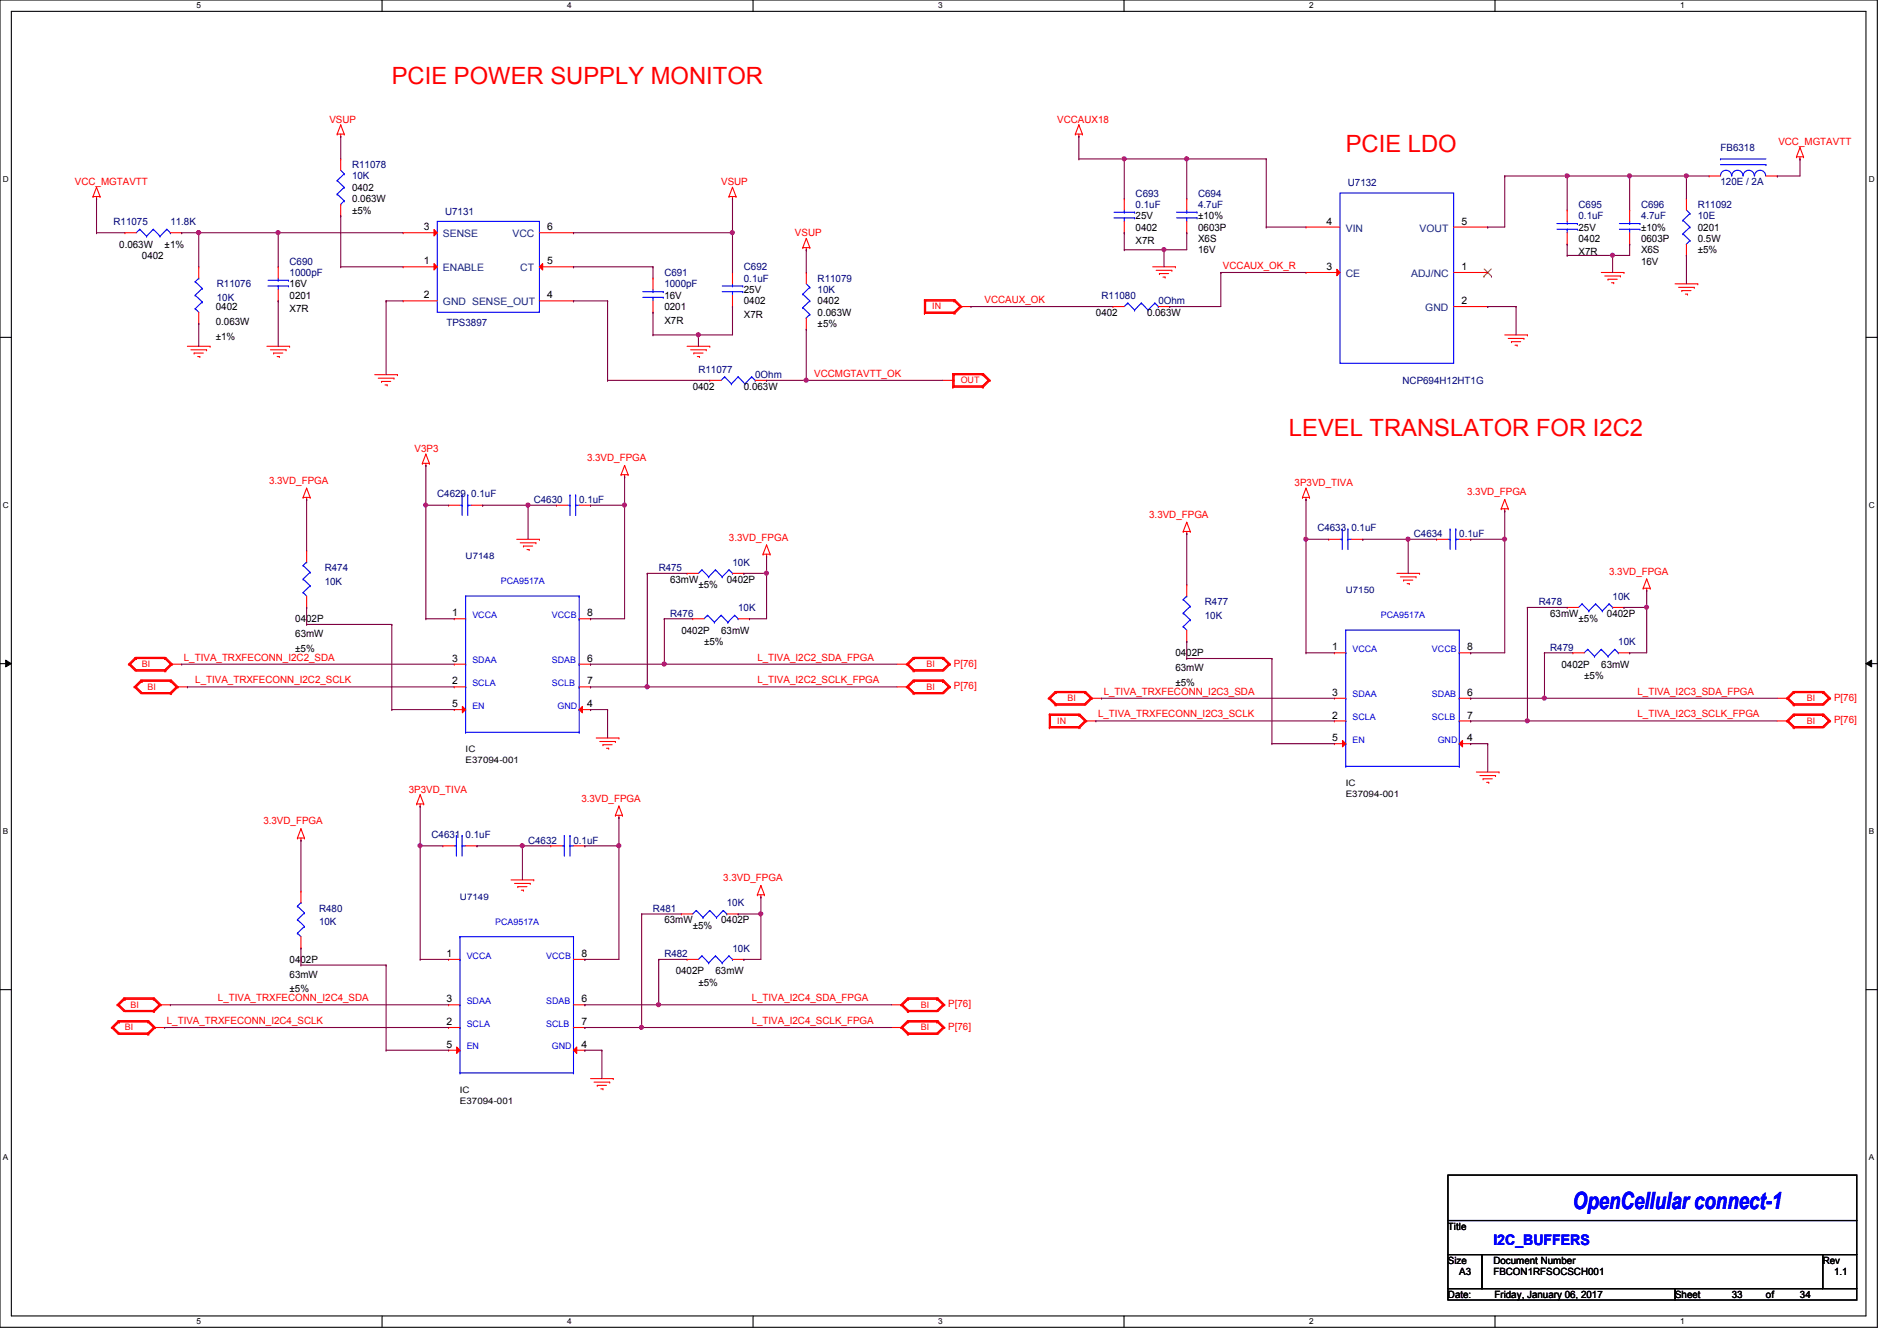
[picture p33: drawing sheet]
<svg xmlns="http://www.w3.org/2000/svg" width="297mm" height="210mm" viewBox="0 0 297 210" stroke-linecap="round" stroke-linejoin="round" font-family="sans-serif">
<defs><g id="words">
<g font-size="3.7" fill="#f00">
<text x="61.3" y="13.1">PCIE POWER SUPPLY MONITOR</text>
<text x="210.7" y="23.8">PCIE LDO</text>
<text x="201.8" y="68.2">LEVEL TRANSLATOR FOR I2C2</text>
</g>
<text font-size="3.7" fill="#00f" x="246.3" y="189.3">OpenCellular connect-1</text>
<text font-size="2.3" fill="#00f" x="233.8" y="195">I2C_BUFFERS</text>
<g font-size="1.6" fill="#f00">
<text x="51.6" y="19.2">VSUP</text>
<text x="165.5" y="19.2">VCCAUX18</text>
<text x="278.4" y="22.8">VCC_MGTAVTT</text>
<text x="11.7" y="29">VCC_MGTAVTT</text>
<text x="112.9" y="29">VSUP</text>
<text x="124.5" y="37">VSUP</text>
<text x="154.1" y="47.5">VCCAUX_OK</text>
<text x="191.5" y="42.1">VCCAUX_OK_R</text>
<text x="127.5" y="59">VCCMGTAVTT_OK</text>
<text x="64.9" y="70.8">V3P3</text>
<text x="42.1" y="75.8">3.3VD_FPGA</text>
<text x="91.9" y="72.2">3.3VD_FPGA</text>
<text x="202.7" y="76.1">3P3VD_TIVA</text>
<text x="229.7" y="77.6">3.3VD_FPGA</text>
<text x="179.9" y="81.1">3.3VD_FPGA</text>
<text x="114.1" y="84.7">3.3VD_FPGA</text>
<text x="251.9" y="90">3.3VD_FPGA</text>
<text x="28.8" y="103.5">L_TIVA_TRXFECONN_I2C2_SDA</text>
<text x="30.6" y="107">L_TIVA_TRXFECONN_I2C2_SCLK</text>
<text x="118.6" y="103.5">L_TIVA_I2C2_SDA_FPGA</text>
<text x="118.6" y="107">L_TIVA_I2C2_SCLK_FPGA</text>
<text x="149.4" y="104.4">P[76]</text>
<text x="149.4" y="107.9">P[76]</text>
<text x="171.9" y="112.4">L_TIVA_TRXFECONN_I2C3_SCLK</text>
<text x="172.8" y="108.8">L_TIVA_TRXFECONN_I2C3_SDA</text>
<text x="256.4" y="108.8">L_TIVA_I2C3_SDA_FPGA</text>
<text x="256.4" y="112.4">L_TIVA_I2C3_SCLK_FPGA</text>
<text x="287.1" y="109.7">P[76]</text>
<text x="287.1" y="113.3">P[76]</text>
<text x="64" y="124.1">3P3VD_TIVA</text>
<text x="91" y="125.6">3.3VD_FPGA</text>
<text x="41.2" y="129.1">3.3VD_FPGA</text>
<text x="113.2" y="138">3.3VD_FPGA</text>
<text x="26.1" y="160.4">L_TIVA_TRXFECONN_I2C4_SCLK</text>
<text x="34.1" y="156.8">L_TIVA_TRXFECONN_I2C4_SDA</text>
<text x="117.7" y="156.8">L_TIVA_I2C4_SDA_FPGA</text>
<text x="117.7" y="160.4">L_TIVA_I2C4_SCLK_FPGA</text>
<text x="148.5" y="157.7">P[76]</text>
<text x="148.5" y="161.3">P[76]</text>
</g>
<g font-size="1.6" fill="#000080">
<text x="269.4" y="23.7">FB6318</text>
<text x="55.1" y="26.3">R11078</text>
<text x="55.1" y="28.1">10K</text>
<text x="211" y="29.2">U7132</text>
<text x="269.4" y="29">120E / 2A</text>
<text x="17.8" y="35.2">R11075</text>
<text x="26.7" y="35.2">11.8K</text>
<text x="69.7" y="33.6">U7131</text>
<text x="177.8" y="30.8">C693</text>
<text x="177.8" y="32.6">0.1uF</text>
<text x="187.6" y="30.8">C694</text>
<text x="187.6" y="32.6">4.7uF</text>
<text x="247.1" y="32.6">C695</text>
<text x="247.1" y="34.3">0.1uF</text>
<text x="256.9" y="32.6">C696</text>
<text x="256.9" y="34.3">4.7uF</text>
<text x="265.8" y="32.6">R11092</text>
<text x="265.8" y="34.3">10E</text>
<text x="45.3" y="41.4">C690</text>
<text x="34" y="45">R11076</text>
<text x="34" y="47.1">10K</text>
<text x="45.3" y="43.2">1000pF</text>
<text x="104" y="43.2">C691</text>
<text x="104" y="45">1000pF</text>
<text x="116.5" y="42.3">C692</text>
<text x="116.5" y="44.1">0.1uF</text>
<text x="128" y="44.1">R11079</text>
<text x="128" y="45.9">10K</text>
<text x="172.5" y="46.8">R11080</text>
<text x="181.4" y="47.7">0Ohm</text>
<text x="69.9" y="51.1">TPS3897</text>
<text x="109.3" y="58.3">R11077</text>
<text x="118.2" y="59.2">0Ohm</text>
<text x="219.6" y="60.1">NCP694H12HT1G</text>
<text x="68.5" y="77.9">C4629 0.1uF</text>
<text x="83.6" y="78.8">C4630</text>
<text x="90.7" y="78.8">0.1uF</text>
<text x="206.2" y="83.2">C4633 0.1uF</text>
<text x="50.8" y="89.5">R474</text>
<text x="103.1" y="89.5">R475</text>
<text x="114.7" y="88.6">10K</text>
<text x="221.4" y="84.1">C4634</text>
<text x="228.5" y="84.1">0.1uF</text>
<text x="50.8" y="91.6">10K</text>
<text x="115.6" y="95.7">10K</text>
<text x="188.6" y="94.8">R477</text>
<text x="240.9" y="94.8">R478</text>
<text x="252.5" y="93.9">10K</text>
<text x="104.9" y="96.6">R476</text>
<text x="188.6" y="96.9">10K</text>
<text x="242.7" y="101.9">R479</text>
<text x="253.4" y="101">10K</text>
<text x="67.6" y="131.2">C4631 0.1uF</text>
<text x="82.7" y="132.1">C4632</text>
<text x="89.8" y="132.1">0.1uF</text>
<text x="50" y="142.8">R480</text>
<text x="102.2" y="142.8">R481</text>
<text x="113.8" y="141.9">10K</text>
<text x="50" y="144.9">10K</text>
<text x="104" y="149.9">R482</text>
<text x="114.7" y="149">10K</text>
</g>
<g font-size="1.6">
<text x="55.1" y="29.9">0402</text>
<text x="55.1" y="31.7">0.063W</text>
<text x="55.1" y="33.4">±5%</text>
<text x="177.8" y="34.3">25V</text>
<text x="187.6" y="34.3">±10%</text>
<text x="207.7" y="35.2">4</text>
<text x="228.8" y="35.2">5</text>
<text x="18.7" y="38.8">0.063W</text>
<text x="22.2" y="40.6">0402</text>
<text x="25.8" y="38.8">±1%</text>
<text x="66.3" y="41.4">1</text>
<text x="66.3" y="36.1">3</text>
<text x="85.7" y="36.1">6</text>
<text x="85.7" y="41.4">5</text>
<text x="177.8" y="36.1">0402</text>
<text x="177.8" y="38.2">X7R</text>
<text x="187.6" y="36.1">0603P</text>
<text x="187.6" y="37.9">X6S</text>
<text x="187.6" y="39.7">16V</text>
<text x="247.1" y="37.9">0402</text>
<text x="247.1" y="36.1">25V</text>
<text x="247.1" y="40">X7R</text>
<text x="256.9" y="36.1">±10%</text>
<text x="256.9" y="37.9">0603P</text>
<text x="256.9" y="39.7">X6S</text>
<text x="256.9" y="41.4">16V</text>
<text x="265.8" y="36.1">0201</text>
<text x="265.8" y="37.9">0.5W</text>
<text x="265.8" y="39.7">±5%</text>
<text x="45.3" y="46.8">0201</text>
<text x="45.3" y="45">16V</text>
<text x="66.3" y="46.7">2</text>
<text x="85.7" y="46.7">4</text>
<text x="104" y="46.8">16V</text>
<text x="116.5" y="47.7">0402</text>
<text x="116.5" y="45.9">25V</text>
<text x="128" y="47.7">0402</text>
<text x="207.7" y="42.3">3</text>
<text x="228.8" y="42.3">1</text>
<text x="228.8" y="47.6">2</text>
<text x="33.8" y="48.6">0402</text>
<text x="33.8" y="50.9">0.063W</text>
<text x="33.8" y="53.2">±1%</text>
<text x="45.3" y="48.9">X7R</text>
<text x="104" y="48.6">0201</text>
<text x="104" y="50.7">X7R</text>
<text x="116.5" y="49.8">X7R</text>
<text x="128" y="49.4">0.063W</text>
<text x="128" y="51.2">±5%</text>
<text x="171.6" y="49.4">0402</text>
<text x="179.6" y="49.4">0.063W</text>
<text x="108.5" y="61">0402</text>
<text x="116.5" y="61">0.063W</text>
<text x="104.9" y="91.2">63mW</text>
<text x="109.3" y="92.1">±5%</text>
<text x="113.8" y="91.2">0402P</text>
<text x="46.2" y="97.5">0402P</text>
<text x="46.2" y="99.8">63mW</text>
<text x="70.8" y="96.5">1</text>
<text x="91.9" y="96.5">8</text>
<text x="106.7" y="99.2">0402P</text>
<text x="110.2" y="101">±5%</text>
<text x="112.9" y="99.2">63mW</text>
<text x="208.6" y="101.9">1</text>
<text x="229.7" y="101.9">8</text>
<text x="242.7" y="96.6">63mW</text>
<text x="247.1" y="97.5">±5%</text>
<text x="251.6" y="96.6">0402P</text>
<text x="46.2" y="102.1">±5%</text>
<text x="70.8" y="107.2">2</text>
<text x="70.8" y="103.6">3</text>
<text x="91.9" y="103.6">6</text>
<text x="91.9" y="107.2">7</text>
<text x="184" y="102.8">0402P</text>
<text x="184" y="105.1">63mW</text>
<text x="184" y="107.4">±5%</text>
<text x="244.5" y="104.6">0402P</text>
<text x="248" y="106.3">±5%</text>
<text x="250.7" y="104.6">63mW</text>
<text x="70.8" y="110.7">5</text>
<text x="91.9" y="110.7">4</text>
<text x="208.6" y="112.5">2</text>
<text x="208.6" y="109">3</text>
<text x="229.7" y="109">6</text>
<text x="229.7" y="112.5">7</text>
<text x="208.6" y="116.1">5</text>
<text x="229.7" y="116.1">4</text>
<text x="69.9" y="149.9">1</text>
<text x="91" y="149.9">8</text>
<text x="104" y="144.6">63mW</text>
<text x="108.5" y="145.5">±5%</text>
<text x="112.9" y="144.6">0402P</text>
<text x="45.3" y="150.8">0402P</text>
<text x="45.3" y="153.1">63mW</text>
<text x="45.3" y="155.4">±5%</text>
<text x="105.8" y="152.6">0402P</text>
<text x="109.3" y="154.3">±5%</text>
<text x="112" y="152.6">63mW</text>
<text x="69.9" y="160.5">2</text>
<text x="69.9" y="157">3</text>
<text x="91" y="157">6</text>
<text x="91" y="160.5">7</text>
<text x="69.9" y="164.1">5</text>
<text x="91" y="164.1">4</text>
<text x="226.7" y="192.6">Title</text>
<text x="226.7" y="197.9">Size</text>
<text x="233.8" y="197.9">Document Number</text>
<text x="285.4" y="197.9">Rev</text>
<text x="226.7" y="203.2">Date:</text>
<text x="228.5" y="199.7">A3</text>
<text x="233.8" y="199.7">FBCON1RFSOCSCH001</text>
<text x="234" y="203.2">Friday, January 06, 2017</text>
<text x="262.3" y="203.2">Sheet</text>
<text x="271.1" y="203.2">33</text>
<text x="276.5" y="203.2">of</text>
<text x="281.8" y="203.2">34</text>
<text x="287.1" y="199.7">1.1</text>
</g>
<g font-size="1.6" fill="#004080">
<text x="69.3" y="37.2">SENSE</text>
<text x="80.2" y="37.2">VCC</text>
<text x="210.7" y="36.3">VIN</text>
<text x="222.2" y="36.3">VOUT</text>
<text x="69.3" y="42.5">ENABLE</text>
<text x="69.3" y="47.8">GND SENSE_OUT</text>
<text x="81.4" y="42.5">CT</text>
<text x="210.7" y="43.4">CE</text>
<text x="220.9" y="43.4">ADJ/NC</text>
<text x="223.1" y="48.7">GND</text>
</g>
<g font-size="1.4" fill="#f00">
<text x="146" y="48.4">IN</text>
<text x="150.4" y="60">OUT</text>
<text x="22.2" y="104.4">BI</text>
<text x="23.1" y="108">BI</text>
<text x="145.1" y="104.4">BI</text>
<text x="145.1" y="108">BI</text>
<text x="165.5" y="113.3">IN</text>
<text x="167.1" y="109.8">BI</text>
<text x="282.9" y="109.8">BI</text>
<text x="282.9" y="113.3">BI</text>
<text x="19.6" y="161.3">BI</text>
<text x="20.4" y="157.8">BI</text>
<text x="144.2" y="157.8">BI</text>
<text x="144.2" y="161.3">BI</text>
</g>
<g font-size="1.4" fill="#000080">
<text x="72.9" y="87.5">U7148</text>
<text x="210.7" y="92.9">U7150</text>
<text x="72" y="140.9">U7149</text>
</g>
<g font-size="1.4" fill="#00f">
<text x="78.4" y="91.4">PCA9517A</text>
<text x="74" y="96.8">VCCA</text>
<text x="86.4" y="96.8">VCCB</text>
<text x="216.2" y="96.8">PCA9517A</text>
<text x="74" y="107.4">SCLA</text>
<text x="74" y="103.9">SDAA</text>
<text x="86.4" y="107.4">SCLB</text>
<text x="86.4" y="103.9">SDAB</text>
<text x="211.8" y="102.1">VCCA</text>
<text x="224.2" y="102.1">VCCB</text>
<text x="74" y="111">EN</text>
<text x="87.3" y="111">GND</text>
<text x="211.8" y="112.8">SCLA</text>
<text x="211.8" y="109.2">SDAA</text>
<text x="224.2" y="112.8">SCLB</text>
<text x="224.2" y="109.2">SDAB</text>
<text x="211.8" y="116.3">EN</text>
<text x="225.1" y="116.3">GND</text>
<text x="77.5" y="144.8">PCA9517A</text>
<text x="73.1" y="150.1">VCCA</text>
<text x="85.5" y="150.1">VCCB</text>
<text x="73.1" y="160.8">SCLA</text>
<text x="73.1" y="157.2">SDAA</text>
<text x="85.5" y="160.8">SCLB</text>
<text x="85.5" y="157.2">SDAB</text>
<text x="73.1" y="164.3">EN</text>
<text x="86.4" y="164.3">GND</text>
</g>
<g font-size="1.4">
<text x="72.9" y="119.5">E37094-001</text>
<text x="72.9" y="117.8">IC</text>
<text x="210.7" y="124.9">E37094-001</text>
<text x="210.7" y="123.1">IC</text>
<text x="72" y="172.9">E37094-001</text>
<text x="72" y="171.1">IC</text>
</g>
<g font-size="1.3">
<text x="30.8" y="1.3">5</text>
<text x="88.8" y="1.3">4</text>
<text x="146.9" y="1.3">3</text>
<text x="205" y="1.3">2</text>
<text x="263.1" y="1.3">1</text>
<text x=".5" y="28.4">D</text>
<text x="292.6" y="28.4">D</text>
<text x=".5" y="79.5">C</text>
<text x="292.6" y="79.5">C</text>
<text x=".5" y="130.6">B</text>
<text x="292.6" y="130.6">B</text>
<text x=".5" y="181.7">A</text>
<text x="292.6" y="181.7">A</text>
<text x="30.8" y="207.4">5</text>
<text x="88.8" y="207.4">4</text>
<text x="146.9" y="207.4">3</text>
<text x="205" y="207.4">2</text>
<text x="263.1" y="207.4">1</text>
</g>
</g></defs>
<path d="M0 0h293.9v207.9h-293.9zM1.8 1.8h290.3v204.3h-290.3z" fill="none" stroke="#000" stroke-width=".17"/>
<g fill="#fff">
<path d="M30.8 .2h.7v1.4h-.7z"/>
<path d="M30.8 206.2h.7v1.4h-.7z"/>
</g>
<path d="M59.8 0v1.8M59.8 206.1v1.8" fill="none" stroke="#000" stroke-width=".17"/>
<g fill="#fff">
<path d="M88.8 .2h.7v1.4h-.7z"/>
<path d="M88.8 206.2h.7v1.4h-.7z"/>
</g>
<path d="M117.9 0v1.8M117.9 206.1v1.8" fill="none" stroke="#000" stroke-width=".17"/>
<g fill="#fff">
<path d="M146.9 .2h.7v1.4h-.7z"/>
<path d="M146.9 206.2h.7v1.4h-.7z"/>
</g>
<path d="M176 0v1.8M176 206.1v1.8" fill="none" stroke="#000" stroke-width=".17"/>
<g fill="#fff">
<path d="M205 .2h.7v1.4h-.7z"/>
<path d="M205 206.2h.7v1.4h-.7z"/>
</g>
<path d="M234.1 0v1.8M234.1 206.1v1.8" fill="none" stroke="#000" stroke-width=".17"/>
<g fill="#fff">
<path d="M263.1 .2h.6v1.4h-.6z"/>
<path d="M263.1 206.2h.6v1.4h-.6z"/>
<path d="M.5 27.3h.9v1.4h-.9z"/>
<path d="M292.6 27.3h.9v1.4h-.9z"/>
<path d="M.5 78.4h.9v1.4h-.9z"/>
<path d="M292.6 78.4h.9v1.4h-.9z"/>
</g>
<path d="M0 52.8h1.8M292.1 52.8h1.8" fill="none" stroke="#000" stroke-width=".17"/>
<g fill="#fff">
<path d="M.5 129.5h.8v1.4h-.8z"/>
<path d="M292.6 129.5h.8v1.4h-.8z"/>
</g>
<path d="M0 103.9h1.8M292.1 103.9h1.8" fill="none" stroke="#000" stroke-width=".17"/>
<path d="M.9 103.4l.9 .5-.9 .5zM292.1 103.9l.9-.5v1z" fill="#000"/>
<path d="M.9 103.4l.9 .5-.9 .5zM292.1 103.9l.9-.5v1z" fill="none" stroke="#000" stroke-width=".16"/>
<g fill="#fff">
<path d="M.5 180.5h.8v1.4h-.8z"/>
<path d="M292.6 180.5h.8v1.4h-.8z"/>
</g>
<path d="M0 155h1.8M292.1 155h1.8M226.7 184h64v7.1h-64zM226.7 191.1h64v5.4h-64zM226.7 196.5h5.3v5.3h-5.3zM232 196.5h53.4v5.3h-53.4zM285.4 196.5h5.3v5.3h-5.3zM226.7 201.8h35.6v1.8h-35.6zM262.3 201.8h28.4v1.8h-28.4z" fill="none" stroke="#000" stroke-width=".17"/>
<g fill="none" stroke="#f00" stroke-width=".17">
<path d="M53.3 19.6h.1M53.3 19.6l-.5 1.4M53.3 19.6l.6 1.4M168.9 19.6h.1M168.9 19.6l.6 1.4M168.9 19.6l-.5 1.4M14.6 30.8h.1M14.6 30.8h1.1M15.1 31.1h.1M15.1 29.3h.1M15.1 30.8v.3M15.1 29.3l.6 1.5"/>
<path d="M15.1 29.3l-.5 1.5M15.7 30.8h.1M19.6 36.4h.1M19.6 36.4h1.7M26.7 36.4h1.7M28.4 36.4h.1M52.8 21h.1M52.8 21h1.1M53.3 21.3h.1M53.3 24.9h.1M53.3 33.8h.1M53.3 21v.3"/>
<path d="M53.3 24.9v1.8M53.3 32v1.8M53.9 21h.1M114.1 30.8h.1M114.1 30.8h1.1M114.7 31.1h.1M114.7 29.3h.1M114.7 30.8v.3M114.7 29.3l-.6 1.5M114.7 29.3l.5 1.5M115.2 30.8h.1M125.7 38.8h.1"/>
<path d="M125.7 38.8h1.1M126.2 39.1h.1M126.2 37.3h.1M126.2 38.8v.3M126.2 37.3l-.5 1.5M126.2 37.3l.6 1.5M126.8 38.8h.1M168.4 21h.1M168.4 21h1.1M168.9 21.3h.1M168.9 21v.3M169.5 21h.1"/>
<path d="M185.8 31.1h.1M185.8 36.4h.1M185.8 31.1v1.8M185.8 34.7v1.7M245.4 32.9h.1M245.4 38.2h.1M245.4 32.9v1.8M245.4 36.4v1.8M267.6 27.6h.1M267.6 27.6h1.8M276.5 27.6h1.8M278.3 27.6h.1"/>
<path d="M281.3 24.6h.1M281.3 24.6h1.1M281.8 24.9h.1M281.8 23.1h.1M281.8 24.6v.3M281.8 23.1l.6 1.5M281.8 23.1l-.5 1.5M282.4 24.6h.1M29.3 54.2h3.6M29.9 54.8h2.4M30.4 55.3h.1M30.4 55.3h1.4"/>
<path d="M30.9 55.8h.4M31.3 55.8h.1M32.3 54.8h.1M32.9 54.2h.1M41.8 54.2h3.5M42.3 54.8h2.5M42.8 55.3h.1M42.8 55.3h1.5M43.4 55.8h.3M43.6 41.8h.1M43.6 47.1h.1M43.6 41.8v1.8"/>
<path d="M43.6 45.3v1.8M43.7 55.8h.1M44.8 54.8h.1M45.3 54.2h.1M58.7 58.7h3.5M59.2 59.2h2.5M59.7 59.7h.1M59.7 59.7h1.5M61.7 59.2h.1M62.2 58.7h.1M102.2 43.6h.1M102.2 48.9h.1"/>
<path d="M102.2 43.6v1.7M102.2 47.1v1.8M107.6 54.2h3.5M108.1 54.8h2.5M108.6 55.3h.1M108.6 55.3h1.5M109.2 55.8h.3M109.5 55.8h.1M110.6 54.8h.1M111.1 54.2h.1M114.7 42.7h.1M114.7 48h.1"/>
<path d="M114.7 42.7v1.7M114.7 46.2v1.8M126.2 42.7h.1M126.2 51.6h.1M126.2 42.7v1.7M126.2 49.8v1.8M144.7 46.9h.1M144.7 49.1h.1M144.7 46.9h4.8M144.7 46.9v2.2M144.7 49.1h4.8M144.9 47.1h.1"/>
<path d="M144.9 48.9h.1M144.9 47.1h4.5M144.9 47.1v1.8M144.9 48.9h4.5M147.6 59.6h1.8M149.2 58.5h.1M149.2 58.5h4.8M149.2 58.5v2.1M149.4 47.1h.1M149.4 48.9h.1M149.4 46.9h.1M149.4 49.1h.1"/>
<path d="M149.4 59.6h.1M149.4 58.7h.1M149.4 58.7h4.4M149.4 47.1l.8 .9M149.4 47.1l1 .9M149.4 46.9l1 1.1M149.4 58.7v1.8M149.5 46.9h.1M149.5 49.1h.1M149.5 46.9l1.1 1.1M150.2 48h.1M150.2 48h1.8"/>
<path d="M150.2 48l-.8 .9M150.4 48h.1M150.4 48l-1 1.1M150.4 48l-1 .9M150.6 48h.1M150.6 48l-1.1 1.1M153.8 58.7h.1M153.8 58.5h.1M153.8 58.7l.9 .9M153.8 58.7l1.1 .9M153.8 58.5l1.1 1.1M154 58.5h.1"/>
<path d="M154 58.5l1 1.1M154.7 59.6h.1M154.7 59.6l-.9 .9M154.9 59.6h.1M154.9 59.6l-1.1 1M154.9 59.6l-1.1 .9M155 59.6h.1M155 59.6l-1 1M180.5 41.8h3.5M181 42.3h2.5M181.5 42.8h.1M181.5 42.8h1.5"/>
<path d="M182.1 43.4h.3M182.4 43.4h.1M183.5 42.3h.1M184 41.8h.1M235.6 52.5h3.5M236.1 53h2.5M236.6 53.5h.1M236.6 53.5h1.5M237.2 54.1h.3M237.5 54.1h.1M238.6 53h.1M239.1 52.5h.1"/>
<path d="M250.7 42.7h3.6M251.2 43.2h2.5M251.8 43.7h.1M251.8 43.7h1.4M252.3 44.3h.3M252.6 44.3h.1M253.7 43.2h.1M254.3 42.7h.1M262.3 44.4h3.5M262.8 45h2.5M263.3 45.5h.1M263.3 45.5h1.5"/>
<path d="M263.9 46.1h.3M264.2 46.1h.1M265.3 45h.1M265.8 44.4h.1M47.5 77.9h.1M47.5 77.9h1.1M48 78.2h.1M48 76.5h.1M48 77.9v.3M48 76.5l-.5 1.4M48 76.5l.6 1.4M48.6 77.9h.1"/>
<path d="M60.3 60.3h.3M60.6 60.3h.1M66.1 72.6h.1M66.1 72.6h1.1M66.7 72.9h.1M66.7 71.1h.1M66.7 72.6v.3M66.7 71.1l-.6 1.5M66.7 71.1l.5 1.5M67.2 72.6h.1M87.1 79.1h.1M87.1 79.1h1.8"/>
<path d="M90.7 79.1h1.8M92.5 79.1h.1M97.2 74.3h.1M97.2 74.3h1.1M97.8 74.7h.1M97.8 72.9h.1M97.8 74.3v.4M97.8 72.9l-.6 1.4M97.8 72.9l.5 1.4M98.3 74.3h.1M149.2 60.6h.1M149.2 60.6h4.8"/>
<path d="M149.4 60.5h.1M149.4 60.5h4.4M153.8 60.5h.1M153.8 60.6h.1M154 60.6h.1M203.9 77.9h.1M203.9 77.9h1.1M204.5 78.2h.1M204.5 76.5h.1M204.5 77.9v.3M204.5 76.5l-.6 1.4M204.5 76.5l.5 1.4"/>
<path d="M205 77.9h.1M235 79.7h.1M235 79.7h1.1M235.6 78.2h.1M235.6 79.7v.3M235.6 78.2l-.6 1.5M235.6 78.2l.5 1.5M236.1 79.7h.1M48 95.1h.1M48 86.2h.1M48 86.2v1.8M48 93.3v1.8"/>
<path d="M80.9 84.5h3.6M81.4 85h2.5M82 85.5h.1M82 85.5h1.4M82.5 86.1h.3M82.8 86.1h.1M83.9 85h.1M84.5 84.5h.1M119.5 86.8h.1M119.5 86.8h1.1M120 87.1h.1M120 85.3h.1"/>
<path d="M120 86.8v.3M120 85.3l-.5 1.5M120 85.3l.6 1.5M120.6 86.8h.1M185.3 83.2h.1M185.3 83.2h1.1M185.8 83.6h.1M185.8 81.8h.1M185.8 91.6h.1M185.8 83.2v.4M185.8 91.6v1.7M185.8 98.7v1.8"/>
<path d="M185.8 81.8l-.5 1.4M185.8 81.8l.6 1.4M186.4 83.2h.1M218.7 89.8h3.5M219.2 90.3h2.5M219.8 90.8h.1M219.8 90.8h1.4M220.3 91.4h.3M220.6 91.4h.1M221.7 90.3h.1M222.2 89.8h.1M235.6 80h.1"/>
<path d="M245.4 95.1h.1M245.4 95.1h1.7M252.5 95.1h1.8M254.3 95.1h.1M257.3 92.1h.1M257.3 92.1h1.1M257.8 92.5h.1M257.8 90.7h.1M257.8 92.1v.4M257.8 90.7l-.5 1.4M257.8 90.7l.6 1.4M258.4 92.1h.1"/>
<path d="M20.1 104h.1M20.1 104l1.1 1.1h4.8M20.3 104h.1M20.3 104l1 .9M20.3 104l1 1.1M20.4 104h.1M20.4 104l.9 .9M21 107.6h.1M21 107.6l1.1 1h4.7M21.2 103h.1M21.2 107.6h.1M21.2 103h4.8"/>
<path d="M21.2 103l-1.1 1M21.2 107.6l1 .9M21.2 107.6l1 1M21.3 103.1h.1M21.3 103h.1M21.3 107.6h.1M21.3 104.9h4.5M21.3 103.1h4.5M21.3 103.1l-.9 .9M21.3 103.1l-1 .9M21.3 103l-1 1M21.3 107.6l.9 .9"/>
<path d="M22.1 106.5h.1M22.1 106.5h4.7M22.1 106.5l-1.1 1.1M22.2 106.7h.1M22.2 106.5h.1M22.2 108.5h4.5M22.2 106.7h4.5M22.2 106.7l-.9 .9M22.2 106.7l-1 .9M22.2 106.5l-1 1.1M25.8 105.1h.1M25.8 103h.1"/>
<path d="M25.8 104.9h.1M25.8 103.1h.1M25.8 103l1 1M25.8 103.1l1 .9M25.8 103.1l.9 .9M26 105.1h.1M26 103h.1M26 103l1 1M26.7 104h.1M26.7 108.6h.1M26.7 106.5h.1M26.7 108.5h.1"/>
<path d="M26.7 106.7h.1M26.7 104h1.7M26.7 104l-.9 .9M26.7 106.5l1 1.1M26.7 106.7l1 .9M26.7 106.7l.9 .9M26.8 104h.1M26.8 108.6h.1M26.8 106.5h.1M26.8 104l-1 1.1M26.8 104l-1 .9M26.8 106.5l1.1 1.1"/>
<path d="M27 104h.1M27 104l-1 1.1M27.6 107.6h.1M27.6 107.6h1.7M27.6 107.6l-.9 .9M27.7 107.6h.1M27.7 107.6l-1 1M27.7 107.6l-1 .9M27.9 107.6h.1M27.9 107.6l-1.1 1M93.3 115.6h3.6M93.9 116.1h2.5"/>
<path d="M94.4 116.6h.1M94.4 116.6h1.4M95 117.2h.3M95.3 117.2h.1M96.4 116.1h.1M96.9 115.6h.1M140.5 104h1.7M140.5 107.6h1.7M141.9 104h.1M141.9 107.6h.1M141.9 104l1.1 1.1M141.9 107.6l1.1 1"/>
<path d="M142.1 104h.1M142.1 107.6h.1M142.1 104l1 1.1M142.1 104l1 .9M142.1 107.6l1 1M142.1 107.6l1 .9M142.2 104h.1M142.2 107.6h.1M142.2 104l.9 .9M142.2 107.6l.9 .9M143 105.1h.1M143 103h.1"/>
<path d="M143 108.6h.1M143 106.5h.1M143 103h4.7M143 103l-1.1 1M143 106.5h4.7M143 106.5l-1.1 1.1M143.1 105.1h.1M143.1 103h.1M143.1 104.9h.1M143.1 103.1h.1M143.1 108.6h.1M143.1 106.5h.1"/>
<path d="M143.1 108.5h.1M143.1 106.7h.1M143.1 103l-1 1M143.1 104.9h4.5M143.1 103.1h4.5M143.1 103.1l-1 .9M143.1 103.1l-.9 .9M143.1 106.5l-1 1.1M143.1 108.5h4.5M143.1 106.7h4.5M143.1 106.7l-1 .9M143.1 106.7l-.9 .9"/>
<path d="M147.6 103.1h.1M147.6 103h.1M147.6 106.7h.1M147.6 106.5h.1M147.6 103.1l.9 .9M147.6 103.1l1 .9M147.6 103l1 1M147.6 106.7l.9 .9M147.6 106.7l1 .9M147.6 106.5l1 1.1M147.7 103h.1M147.7 106.5h.1"/>
<path d="M147.7 103l1.1 1M147.7 106.5l1.1 1.1M148.5 104h.1M148.5 107.6h.1M148.5 104l-.9 .9M148.5 107.6l-.9 .9M148.6 104h.1M148.6 107.6h.1M148.6 104l-1 .9M148.6 104l-1 1.1M148.6 107.6l-1 .9M148.6 107.6l-1 1"/>
<path d="M148.8 104h.1M148.8 107.6h.1M148.8 104l-1.1 1.1h-4.7M148.8 107.6l-1.1 1h-4.7M164.1 109.3h.1M164.1 109.3l1.1 1.1M164.3 111.8h.1M164.3 114h.1M164.3 109.3h.1M164.3 114h4.8M164.3 111.8h4.8M164.3 111.8v2.2"/>
<path d="M164.3 109.3l1.1 1.1M164.3 109.3l1.1 .9M164.5 112h.1M164.5 113.8h.1M164.5 109.3h.1M164.5 113.8h4.4M164.5 112h4.4M164.5 112v1.8M164.5 109.3l.9 .9M165.2 110.4h.1M165.2 108.3h.1M165.2 108.3h4.8"/>
<path d="M165.2 108.3l-1.1 1M165.4 110.4h.1M165.4 108.3h.1M165.4 110.2h.1M165.4 108.5h.1M165.4 108.5h4.4M165.4 110.2h4.4M165.4 108.3l-1.1 1M165.4 108.5l-1.1 .8M165.4 108.5l-.9 .8M168.9 112h.1M168.9 113.8h.1"/>
<path d="M168.9 111.8h.1M168.9 114h.1M168.9 112l.9 .9M168.9 112l1.1 .9M168.9 111.8l1.1 1.1M169.1 111.8h.1M169.1 114h.1M169.1 111.8l1 1.1M169.8 112.9h.1M169.8 108.5h.1M169.8 108.3h.1M169.8 112.9h1.8"/>
<path d="M169.8 112.9l-.9 .9M169.8 108.5l.9 .8M169.8 108.5l1.1 .8M169.8 108.3l1.1 1M170 112.9h.1M170 108.3h.1M170 112.9l-1.1 1.1M170 112.9l-1.1 .9M170 108.3l1 1M170.1 112.9h.1M170.1 112.9l-1 1.1M170.7 109.3h.1"/>
<path d="M170.7 109.3h1.8M170.7 109.3l-.9 .9M170.9 109.3h.1M170.9 109.3l-1.1 .9M170.9 109.3l-1.1 1.1M171 109.3h.1M171 109.3l-1 1.1h-4.8M185.8 100.5h.1M278.3 109.3h1.7M278.3 112.9h1.7M279.7 109.3h.1M279.7 112.9h.1"/>
<path d="M279.7 109.3l1.1 1.1M279.7 112.9l1.1 1.1M279.9 109.3h.1M279.9 112.9h.1M279.9 109.3l1 1.1M279.9 109.3l1 .9M279.9 112.9l1 1.1M279.9 112.9l1 .9M280 109.3h.1M280 112.9h.1M280 109.3l.9 .9M280 112.9l.9 .9"/>
<path d="M280.8 110.4h.1M280.8 108.3h.1M280.8 114h.1M280.8 111.8h.1M280.8 108.3h4.7M280.8 108.3l-1.1 1M280.8 111.8h4.7M280.8 111.8l-1.1 1.1M280.9 110.4h.1M280.9 108.3h.1M280.9 110.2h.1M280.9 108.5h.1"/>
<path d="M280.9 114h.1M280.9 111.8h.1M280.9 113.8h.1M280.9 112h.1M280.9 108.5h4.5M280.9 108.3l-1 1M280.9 110.2h4.5M280.9 108.5l-1 .8M280.9 108.5l-.9 .8M280.9 111.8l-1 1.1M280.9 113.8h4.5M280.9 112h4.5"/>
<path d="M280.9 112l-1 .9M280.9 112l-.9 .9M285.4 108.5h.1M285.4 108.3h.1M285.4 112h.1M285.4 111.8h.1M285.4 108.5l.9 .8M285.4 108.5l1 .8M285.4 108.3l1 1M285.4 112l.9 .9M285.4 112l1 .9M285.4 111.8l1 1.1"/>
<path d="M285.5 108.3h.1M285.5 111.8h.1M285.5 108.3l1.1 1M285.5 111.8l1.1 1.1M286.3 109.3h.1M286.3 112.9h.1M286.3 109.3l-.9 .9M286.3 112.9l-.9 .9M286.4 109.3h.1M286.4 112.9h.1M286.4 109.3l-1 .9M286.4 109.3l-1 1.1"/>
<path d="M286.4 112.9l-1 .9M286.4 112.9l-1 1.1M286.6 109.3h.1M286.6 112.9h.1M286.6 109.3l-1.1 1.1h-4.7M286.6 112.9l-1.1 1.1h-4.7M46.6 131.2h.1M46.6 131.2h1.1M47.1 131.6h.1M47.1 129.8h.1M47.1 139.6h.1M47.1 131.2v.4"/>
<path d="M47.1 139.6v1.8M47.1 129.8l-.5 1.4M47.1 129.8l.6 1.4M47.7 131.2h.1M65.2 125.9h.1M65.2 125.9h1.1M65.8 126.2h.1M65.8 124.5h.1M65.8 125.9v.3M65.8 124.5l-.6 1.4M65.8 124.5l.5 1.4M66.3 125.9h.1"/>
<path d="M80 137.8h3.6M80.6 138.3h2.4M81.1 138.9h.1M81.1 138.9h1.4M81.6 139.4h.4M82 139.4h.1M83 138.3h.1M83.6 137.8h.1M96.4 127.7h.1M96.4 127.7h1.1M96.9 128h.1M96.9 126.2h.1"/>
<path d="M96.9 127.7v.3M96.9 126.2l-.5 1.5M96.9 126.2l.6 1.5M97.5 127.7h.1M119.1 138.7h.1M119.1 138.7l-.5 1.4M119.1 138.7l.6 1.4M231.1 120.9h3.6M231.7 121.5h2.4M232.2 122h.1M232.2 122h1.4M232.7 122.5h.4"/>
<path d="M233.1 122.5h.1M234.1 121.5h.1M234.7 120.9h.1M18.3 157.4h.1M18.3 157.4l1.1 1h4.8M18.5 159.9h.1M18.5 157.4h.1M18.5 159.9h4.8M18.5 159.9l-1.1 1M18.5 157.4l1.1 .8M18.5 157.4l1.1 1M18.7 159.9h.1"/>
<path d="M18.7 157.4h.1M18.7 159.9l-1.1 1M18.7 157.4l.9 .8M19.4 156.3h.1M19.4 156.3h4.8M19.4 156.3l-1.1 1.1M19.6 156.5h.1M19.6 156.3h.1M19.6 158.2h4.4M19.6 156.5h4.4M19.6 156.5l-.9 .9M19.6 156.5l-1.1 .9"/>
<path d="M19.6 156.3l-1.1 1.1M23.1 159.9h.1M23.1 159.9l1.1 1M23.3 159.9h.1M23.3 159.9l1 1M24 158.4h.1M24 156.3h.1M24 158.2h.1M24 156.5h.1M24 156.3l1.1 1.1M24 156.5l1.1 .9M24 156.5l.9 .9"/>
<path d="M24.2 158.4h.1M24.2 156.3h.1M24.2 156.3l1 1.1M24.9 157.4h.1M24.9 157.4h1.8M24.9 157.4l-.9 .8M25.1 157.4h.1M25.1 157.4l-1.1 1M25.1 157.4l-1.1 .8M25.2 157.4h.1M25.2 157.4l-1 1M47.1 148.5h.1"/>
<path d="M47.1 146.7v1.8M70.2 150.2h.1M70.2 157.4h.1M70.2 157.4h1.8M70.2 150.2h1.8M106.7 143.1h.1M106.7 143.1h1.8M113.8 143.1h1.8M115.6 143.1h.1M118.6 140.1h.1M118.6 140.1h1.1M119.1 140.5h.1"/>
<path d="M119.1 140.1v.4M119.7 140.1h.1M139.6 157.4h1.8M141 157.4h.1M141 157.4l1.1 1M141.2 157.4h.1M141.2 157.4l1 1M141.2 157.4l1 .8M141.4 157.4h.1M141.4 157.4l.8 .8M142.1 158.4h.1M142.1 156.3h.1"/>
<path d="M142.1 159.9h.1M142.1 156.3h4.8M142.1 156.3l-1.1 1.1M142.1 159.9h4.8M142.1 159.9l-1.1 1M142.2 158.4h.1M142.2 156.3h.1M142.2 158.2h.1M142.2 156.5h.1M142.2 159.9h.1M142.2 156.3l-1 1.1M142.2 158.2h4.5"/>
<path d="M142.2 156.5h4.5M142.2 156.5l-1 .9M142.2 156.5l-.8 .9M142.2 159.9l-1 1M146.7 156.5h.1M146.7 156.3h.1M146.7 159.9h.1M146.7 156.5l.9 .9M146.7 156.5l1 .9M146.7 156.3l1 1.1M146.7 159.9l1 1M146.9 156.3h.1"/>
<path d="M146.9 159.9h.1M146.9 156.3l1 1.1M146.9 159.9l1 1M147.6 157.4h.1M147.6 157.4l-.9 .8M147.7 157.4h.1M147.7 157.4l-1 .8M147.7 157.4l-1 1M147.9 157.4h.1M147.9 157.4l-1 1h-4.8M17.4 160.9h.1M17.4 160.9l1.1 1.1h4.8"/>
<path d="M17.6 160.9h.1M17.6 160.9l1.1 .9M17.6 160.9l1.1 1.1M17.8 160.9h.1M17.8 160.9l.9 .9M18.7 160h.1M18.7 161.8h4.4M18.7 160h4.4M18.7 160l-.9 .9M18.7 160l-1.1 .9M23.1 162h.1M23.1 161.8h.1"/>
<path d="M23.1 160h.1M23.1 160l1.1 .9M23.1 160l.9 .9M23.3 162h.1M24 160.9h.1M24 160.9h1.8M24 160.9l-.9 .9M24.2 160.9h.1M24.2 160.9l-1.1 1.1M24.2 160.9l-1.1 .9M24.3 160.9h.1M24.3 160.9l-1 1.1"/>
<path d="M70.2 160.9h.1M70.2 160.9h1.8M92.5 168.9h3.5M93 169.5h2.5M93.5 170h.1M93.5 170h1.5M94.1 170.5h.3M94.4 170.5h.1M95.5 169.5h.1M96 168.9h.1M139.6 160.9h1.8M141 160.9h.1"/>
<path d="M141 160.9l1.1 1.1M141.2 160.9h.1M141.2 160.9l1 1.1M141.2 160.9l1 .9M141.4 160.9h.1M141.4 160.9l.8 .9M142.1 162h.1M142.2 162h.1M142.2 161.8h.1M142.2 160h.1M142.2 161.8h4.5M142.2 160h4.5"/>
<path d="M142.2 160l-1 .9M142.2 160l-.8 .9M146.7 160h.1M146.7 160l.9 .9M146.7 160l1 .9M147.6 160.9h.1M147.6 160.9l-.9 .9M147.7 160.9h.1M147.7 160.9l-1 .9M147.7 160.9l-1 1.1M147.9 160.9h.1M147.9 160.9l-1 1.1h-4.8"/>
</g>
<g fill="none" stroke="#00f" stroke-width=".17">
<path d="M21.9 35.9h.1M21.9 35.9l-.6 .5M21.9 35.9l1 1.1M22.9 37h.1M24 35.9h.1M24 35.9l-1.1 1.1M24 35.9l1.1 1.1M25.1 37h.1M26.1 35.9h.1M26.1 35.9l-1 1.1M26.1 35.9l.6 .5M26.7 36.4h.1"/>
<path d="M52.8 30.4h.1M52.8 28.3h.1M52.8 30.4l1.1 1.1M52.8 28.3l1.1 1M53.3 32h.1M53.3 26.7l.6 .5M53.9 31.5h.1M53.9 29.3h.1M53.9 27.2h.1M53.9 31.5l-.6 .5M53.9 29.3l-1.1 1.1M53.9 27.2l-1.1 1.1"/>
<path d="M184.2 34.1h3.2M184.2 33.2h3.2M185.8 33.2h.1M185.8 34.1h.1M185.8 32.9v.3M185.8 34.1v.6M187.4 34.1h.1M187.4 33.2h.1M243.8 35.9h3.2M243.8 35h3.2M245.4 35h.1M245.4 35.9h.1"/>
<path d="M245.4 34.7v.3M245.4 35.9v.5M247 35.9h.1M247 35h.1M269.4 27.6a.87 .87 0 0 1 .8-.9 .87 .87 0 0 1 .9 .9M269.4 24.9h.1M269.4 25.8h7.1M269.4 24.9h7.1M271.1 27.6a.87 .87 0 0 1 .9-.9 .87 .87 0 0 1 .9 .9M272.9 27.6a.87 .87 0 0 1 .9-.9 .87 .87 0 0 1 .9 .9M274.7 27.6a.87 .87 0 0 1 .9-.9 .87 .87 0 0 1 .8 .9M276.5 25.8h.1"/>
<path d="M42 44.8h3.2M42 43.9h3.2M43.6 43.9h.1M43.6 44.8h.1M43.6 43.6v.3M43.6 44.8v.5M45.2 44.8h.1M45.2 43.9h.1M100.6 46.6h3.2M100.6 45.7h3.2M102.2 45.7h.1M102.2 46.6h.1"/>
<path d="M102.2 45.3v.4M102.2 46.6v.5M103.8 46.6h.1M103.8 45.7h.1M113.1 44.8h3.2M113.1 45.7h3.2M114.7 44.8h.1M114.7 45.7h.1M114.7 44.4v.4M114.7 45.7v.5M116.3 45.7h.1M116.3 44.8h.1"/>
<path d="M125.7 48.2h.1M125.7 46.1h.1M125.7 48.2l1.1 1M125.7 46.1l1.1 1M126.2 49.8h.1M126.2 44.4l.6 .6M126.8 49.2h.1M126.8 47.1h.1M126.8 45h.1M126.8 49.2l-.6 .6M126.8 47.1l-1.1 1.1M126.8 45l-1.1 1.1"/>
<path d="M88.9 79.1h.3M89.2 79.1h.1M89.2 77.5h.1M89.2 77.5v3.2M90.1 77.5h.1M90.1 79.1h.1M90.1 79.1h.6M90.1 77.5v3.2M47.5 88.6h.1M47.5 90.7h.1M47.5 92.8h.1M47.5 88.6l1.1 1"/>
<path d="M47.5 90.7l1.1 1M47.5 92.8l.5 .5M48 88h.1M48 88l-.5 .6M48.6 89.6h.1M48.6 91.7h.1M48.6 89.6l-1.1 1.1M48.6 91.7l-1.1 1.1M185.3 93.9h.1M185.3 96h.1M185.3 98.1h.1M185.3 93.9l1.1 1.1"/>
<path d="M185.3 96l1.1 1.1M185.3 98.1l.5 .6M185.8 93.3h.1M185.8 93.3l-.5 .6M186.4 95h.1M186.4 97.1h.1M186.4 95l-1.1 1M186.4 97.1l-1.1 1M247.7 94.6h.1M247.7 94.6l1.1 1.1M247.7 94.6l-.6 .5M248.8 95.7h.1"/>
<path d="M249.8 94.6h.1M249.8 94.6l1.1 1.1M249.8 94.6l-1 1.1M250.9 95.7h.1M251.9 94.6h.1M251.9 94.6l.6 .5M251.9 94.6l-1 1.1M252.5 95.1h.1M46.6 141.9h.1M46.6 144h.1M46.6 146.1h.1M46.6 141.9l1.1 1.1"/>
<path d="M46.6 144l1.1 1.1M46.6 146.1l.5 .6M47.1 141.4h.1M47.1 141.4l-.5 .5M47.7 143h.1M47.7 145.1h.1M47.7 143l-1.1 1M47.7 145.1l-1.1 1M72 157.4h.1M72 150.2h.1M72 146.7h.1M72 146.7v21.3"/>
<path d="M72 146.7h17.8M89.8 157.4h.1M89.8 150.2h.1M89.8 146.7h.1M89.8 146.7v21.3M109 142.6h.1M109 142.6l1.1 1.1M109 142.6l-.5 .5M110.1 143.7h.1M111.1 142.6h.1M111.1 142.6l1.1 1.1M111.1 142.6l-1 1.1"/>
<path d="M112.2 143.7h.1M113.2 142.6h.1M113.2 142.6l.6 .5M113.2 142.6l-1 1.1M113.8 143.1h.1M72 164.5h.1M72 160.9h.1M72 168h.1M72 168h17.8M89.8 164.5h.1M89.8 160.9h.1M89.8 168h.1"/>
</g>
<path d="M89.8 164.5l.5-.5v1z" fill="#f00"/>
<path d="M89.8 164.5l.5-.5v1zM89.8 164.5h1.8M91.6 164.5h.1" fill="none" stroke="#f00" stroke-width=".17"/>
<path d="M71.5 164l.5 .5-.5 .5z" fill="#f00"/>
<g fill="none" stroke="#f00" stroke-width=".17">
<path d="M107.6 89.8h.1M107.6 89.8h1.7M114.7 89.8h1.8M116.5 89.8h.1M89.8 157.4h1.8M89.8 150.2h1.8M91.6 157.4h.1M91.6 150.2h.1M70.2 164.5h.1M70.2 164.5h1.8M71.5 164l.5 .5-.5 .5zM89.8 160.9h1.8"/>
<path d="M91.6 160.9h.1"/>
</g>
<g fill="none" stroke="#00f" stroke-width=".17">
<path d="M68.5 34.7h16v14.2h-16zM109.9 89.2h.1M109.9 89.2l1.1 1.1M109.9 89.2l-.6 .6M111 90.3h.1M112 89.2h.1M112 89.2l1.1 1.1M112 89.2l-1 1.1M113.1 90.3h.1M114.1 89.2h.1M114.1 89.2l.6 .6M114.1 89.2l-1 1.1"/>
<path d="M114.7 89.8h.1"/>
</g>
<path d="M67.9 41.3l.6 .5-.6 .5z" fill="#f00"/>
<path d="M63.1 41.8h.1M63.1 47.1h.1M63.1 41.8h5.4M63.1 47.1h5.4M67.9 41.3l.6 .5-.6 .5z" fill="none" stroke="#f00" stroke-width=".17"/>
<path d="M67.9 35.9l.6 .5-.6 .6z" fill="#f00"/>
<path d="M63.1 36.4h.1M63.1 36.4h5.4M67.9 35.9l.6 .5-.6 .6zM84.5 36.4h5.3M89.8 36.4h.1M84.5 47.1h5.3M89.8 47.1h.1" fill="none" stroke="#f00" stroke-width=".17"/>
<path d="M84.5 41.8l.5-.5v1z" fill="#f00"/>
<path d="M84.5 41.8l.5-.5v1zM84.5 41.8h5.3M89.8 41.8h.1M227.6 42.7h5.3M227.6 48h5.3M232.9 42.7h.1M232.9 48h.1" fill="none" stroke="#f00" stroke-width=".17"/>
<path d="M209.8 30.2h17.8v26.7h-17.8z" fill="none" stroke="#00f" stroke-width=".17"/>
<path d="M232.3 43.3h.1M232.4 42.1l1.1 1.2M233.5 42.1l-1.2 1.2M233.5 43.3h.1" fill="none" stroke="#804000" stroke-width=".16"/>
<path d="M209.3 42.2l.5 .5-.5 .5z" fill="#f00"/>
<g fill="none" stroke="#f00" stroke-width=".17">
<path d="M204.5 35.6h.1M204.5 35.6h5.3M227.6 35.6h5.3M232.9 35.6h.1M204.5 42.7h.1M204.5 42.7h5.3M209.3 42.2l.5 .5-.5 .5zM208.9 102.2h.1M208.9 112.9h.1M208.9 109.3h.1M208.9 102.2h1.8M208.9 112.9h1.8"/>
<path d="M208.9 109.3h1.8M69.3 132.5h.1M69.3 132.5h1.8M72.9 132.5h1.8M74.7 132.5h.1"/>
</g>
<g fill="none" stroke="#00f" stroke-width=".17">
<path d="M210.7 98.7h.1M210.7 98.7v21.3M210.7 98.7h17.8M228.5 98.7h.1M228.5 98.7v21.3M210.7 116.5h.1M210.7 112.9h.1M210.7 109.3h.1M210.7 102.2h.1M228.5 116.5h.1M228.5 112.9h.1M228.5 109.3h.1"/>
<path d="M228.5 102.2h.1M71.1 132.5h.4M71.5 132.5h.1M71.5 130.9h.1M71.5 130.9v3.2M72.3 130.9h.1M72.3 132.5h.1M72.3 132.5h.6M72.3 130.9v3.2M210.7 120h.1M210.7 120h17.8M228.5 120h.1"/>
</g>
<path d="M228.5 116.5l.5-.5v1z" fill="#f00"/>
<path d="M228.5 116.5l.5-.5v1zM228.5 116.5h1.8M230.3 116.5h.1" fill="none" stroke="#f00" stroke-width=".17"/>
<path d="M210.2 116l.5 .5-.5 .5z" fill="#f00"/>
<g fill="none" stroke="#f00" stroke-width=".17">
<path d="M176 31.1h.1M176 36.4h.1M176 31.1v1.8M176 34.7v1.7M174.2 48h.1M174.2 48h1.8M181.4 48h1.7M183.1 48h.1M71.1 96.9h.1M71.1 96.9h1.8M208 84.5h.1M208 84.5h1.8"/>
<path d="M211.6 84.5h1.8M213.4 84.5h.1M71.1 107.6h.1M71.1 104h.1M71.1 107.6h1.8M71.1 104h1.8M208.9 116.5h.1M208.9 116.5h1.8M210.2 116l.5 .5-.5 .5zM228.5 109.3h1.8M228.5 112.9h1.8M228.5 102.2h1.8"/>
<path d="M230.3 109.3h.1M230.3 112.9h.1M230.3 102.2h.1M246.3 102.2h.1M246.3 102.2h1.7M253.4 102.2h1.7M255.1 102.2h.1M86.2 132.5h.1M86.2 132.5h1.8M89.8 132.5h1.8M91.6 132.5h.1M107.6 150.2h.1"/>
<path d="M107.6 150.2h1.7M114.7 150.2h1.8M116.5 150.2h.1"/>
</g>
<g fill="none" stroke="#00f" stroke-width=".17">
<path d="M174.4 34.1h3.2M174.4 33.2h3.2M176 33.2h.1M176 34.1h.1M176 32.9v.3M176 34.1v.6M177.6 34.1h.1M177.6 33.2h.1M176.6 47.5h.1M176.6 47.5l-.6 .5M176.6 47.5l1 1.1M177.6 48.6h.1"/>
<path d="M178.7 47.5h.1M178.7 47.5l-1.1 1.1M178.7 47.5l1 1.1M179.7 48.6h.1M180.8 47.5h.1M180.8 47.5l-1.1 1.1M180.8 47.5l.6 .5M181.4 48h.1M72.9 96.9h.1M72.9 93.3h.1M72.9 93.3v21.4M72.9 93.3h17.8"/>
<path d="M90.7 96.9h.1M90.7 93.3h.1M90.7 93.3v21.4M209.8 84.5h.3M210.1 84.5h.1M210.1 82.8h.1M210.1 82.8v3.3M211 82.8h.1M211 84.5h.1M211 84.5h.6M211 82.8v3.3M72.9 111.1h.1"/>
<path d="M72.9 107.6h.1M72.9 104h.1M72.9 114.7h.1M72.9 114.7h17.8M90.7 111.1h.1M90.7 107.6h.1M90.7 104h.1M90.7 114.7h.1M248.6 101.7h.1M248.6 101.7l1 1.1M248.6 101.7l-.6 .5M249.6 102.8h.1"/>
<path d="M250.7 101.7h.1M250.7 101.7l1.1 1.1M250.7 101.7l-1.1 1.1M251.8 102.8h.1M252.8 101.7h.1M252.8 101.7l.6 .5M252.8 101.7l-1 1.1M253.4 102.2h.1M88 132.5h.3M88.3 132.5h.1M88.3 130.9h.1M88.3 130.9v3.2"/>
<path d="M89.2 130.9h.1M89.2 132.5h.1M89.2 132.5h.6M89.2 130.9v3.2M109.9 149.7h.1M109.9 149.7l1.1 1.1M109.9 149.7l-.6 .5M111 150.8h.1M112 149.7h.1M112 149.7l1.1 1.1M112 149.7l-1 1.1M113.1 150.8h.1"/>
<path d="M114.1 149.7h.1M114.1 149.7l.6 .5M114.1 149.7l-1 1.1M114.7 150.2h.1"/>
</g>
<path d="M90.7 111.1l.5-.5v1z" fill="#f00"/>
<path d="M90.7 111.1l.5-.5v1zM90.7 111.1h1.8M92.5 111.1h.1" fill="none" stroke="#f00" stroke-width=".17"/>
<path d="M72.4 110.6l.5 .5-.5 .5z" fill="#f00"/>
<g fill="none" stroke="#f00" stroke-width=".17">
<path d="M255.1 32.9h.1M255.1 38.2h.1M255.1 32.9v1.8M255.1 36.4v1.8M264 31.1h.1M264 31.1v1.8M264 38.2v1.8M31.1 50.7h.1M31.1 41.8h.1M31.1 41.8v1.8M31.1 48.9v1.8M111.1 59.6h.1"/>
<path d="M111.1 59.6h1.8M118.2 59.6h1.8M120 59.6h.1M264 40h.1M70.2 79.1h.1M70.2 79.1h1.8M73.8 79.1h1.8M75.6 79.1h.1M90.7 96.9h1.8M92.5 96.9h.1M108.5 96.9h.1M108.5 96.9h1.7"/>
<path d="M115.6 96.9h1.7M117.3 96.9h.1M224.9 84.5h.1M224.9 84.5h1.8M228.5 84.5h1.8M230.3 84.5h.1M71.1 111.1h.1M71.1 111.1h1.8M72.4 110.6l.5 .5-.5 .5zM90.7 104h1.8M90.7 107.6h1.8M92.5 104h.1"/>
<path d="M92.5 107.6h.1"/>
</g>
<g fill="none" stroke="#00f" stroke-width=".17">
<path d="M253.5 35.9h3.3M253.5 35h3.3M255.1 35h.1M255.1 35.9h.1M255.1 34.7v.3M255.1 35.9v.5M256.8 35.9h.1M256.8 35h.1M263.5 36.6h.1M263.5 34.5h.1M263.5 36.6l1.1 1.1M263.5 34.5l1.1 1.1"/>
<path d="M264 38.2h.1M264 32.9l.6 .5M264.6 37.7h.1M264.6 35.6h.1M264.6 33.4h.1M264.6 37.7l-.6 .5M264.6 35.6l-1.1 1M264.6 33.4l-1.1 1.1M30.6 44.1h.1M30.6 46.2h.1M30.6 48.3h.1M30.6 44.1l1.1 1.1"/>
<path d="M30.6 46.2l1.1 1.1M30.6 48.3l.5 .6M31.1 43.6h.1M31.1 43.6l-.5 .5M31.7 45.2h.1M31.7 47.3h.1M31.7 45.2l-1.1 1M31.7 47.3l-1.1 1M113.5 59h.1M113.5 59l-.6 .6M113.5 59l1 1.1M115.6 59h.1"/>
<path d="M115.6 59l-1.1 1.1M115.6 59l1 1.1M117.7 59h.1M117.7 59l-1.1 1.1M117.7 59l.5 .6M118.2 59.6h.1M72 79.1h.3M72.3 79.1h.1M72.3 77.5h.1M72.3 77.5v3.2M73.2 77.5h.1M73.2 79.1h.1"/>
<path d="M73.2 79.1h.6M73.2 77.5v3.2M114.5 60.1h.1M116.6 60.1h.1M110.8 96.4h.1M110.8 96.4l1 1.1M110.8 96.4l-.6 .5M111.8 97.5h.1M112.9 96.4h.1M112.9 96.4l1.1 1.1M112.9 96.4l-1.1 1.1M114 97.5h.1"/>
<path d="M115 96.4h.1M115 96.4l.6 .5M115 96.4l-1 1.1M115.6 96.9h.1M226.7 84.5h.3M227 84.5h.1M227 82.8h.1M227 82.8v3.3M227.9 82.8h.1M227.9 84.5h.1M227.9 84.5h.6M227.9 82.8v3.3"/>
</g>
<path d="M168.9 21.3h.1M168.9 24.9h.1M168.9 21.3v3.6M168.9 24.9h16.9M176 24.9h.1" fill="none" stroke="#800040" stroke-width=".17"/>
<circle cx="185.8" cy="24.9" r=".32" fill="#f0f"/>
<circle cx="185.8" cy="24.9" r=".32" fill="none" stroke="#f0f" stroke-width=".17"/>
<path d="M176 24.9h.1M176 24.9v6.2" fill="none" stroke="#800040" stroke-width=".17"/>
<circle cx="176" cy="24.9" r=".32" fill="#f0f"/>
<circle cx="176" cy="24.9" r=".32" fill="none" stroke="#f0f" stroke-width=".17"/>
<path d="M185.8 24.9h.1M185.8 24.9h12.4M185.8 24.9v6.2M198.2 24.9h.1M198.2 24.9v10.7M235.6 27.6h.1M235.6 27.6h9.8M235.6 27.6v8M245.4 27.6h.1M245.4 27.6v5.3M281.8 24.9h.1M281.8 24.9v2.7" fill="none" stroke="#800040" stroke-width=".17"/>
<circle cx="245.3" cy="27.5" r=".32" fill="#f0f"/>
<circle cx="245.3" cy="27.5" r=".32" fill="none" stroke="#f0f" stroke-width=".17"/>
<path d="M245.4 27.6h.1M245.4 27.6h9.7M255.1 27.6h.1M255.1 27.6v5.3" fill="none" stroke="#800040" stroke-width=".17"/>
<circle cx="255.1" cy="27.5" r=".32" fill="#f0f"/>
<circle cx="255.1" cy="27.5" r=".32" fill="none" stroke="#f0f" stroke-width=".17"/>
<path d="M255.1 27.6h.1M255.1 27.6h8.9" fill="none" stroke="#800040" stroke-width=".17"/>
<circle cx="264" cy="27.5" r=".32" fill="#f0f"/>
<circle cx="264" cy="27.5" r=".32" fill="none" stroke="#f0f" stroke-width=".17"/>
<g fill="none" stroke="#800040" stroke-width=".17">
<path d="M176 36.4h.1M176 39.1h.1M176 36.4v2.7M182.2 39.1h.1M185.8 36.4h.1M185.8 36.4v2.7h-9.8M198.2 35.6h.1M198.2 35.6h6.3M232.9 35.6h.1M232.9 35.6h2.7M264 27.6h.1M264 27.6v3.5"/>
<path d="M264 27.6h3.6M278.3 27.6h.1M278.3 27.6h3.5"/>
</g>
<circle cx="182.2" cy="39.1" r=".32" fill="#f0f"/>
<circle cx="182.2" cy="39.1" r=".32" fill="none" stroke="#f0f" stroke-width=".17"/>
<path d="M182.2 39.1h.1M182.2 39.1v2.7M245.4 38.2h.1M245.4 38.2v1.8M255.1 38.2h.1M255.1 38.2v1.8h-9.7M245.4 40h.1M252.5 40h.1M252.5 40v2.7" fill="none" stroke="#800040" stroke-width=".17"/>
<circle cx="252.5" cy="40" r=".32" fill="#f0f"/>
<circle cx="252.5" cy="40" r=".32" fill="none" stroke="#f0f" stroke-width=".17"/>
<g fill="none" stroke="#800040" stroke-width=".17">
<path d="M15.1 31.1h.1M15.1 36.4h.1M15.1 31.1v5.3M15.1 36.4h4.5M28.4 36.4h.1M28.4 36.4h15.2M31.1 36.4h.1M53.3 21.3h.1M53.3 33.8h.1M53.3 21.3v3.6M53.3 33.8v8M114.7 31.1h.1"/>
<path d="M114.7 31.1v5.3M152 48h.1M152 48h22.2M183.1 48h.1M191.1 42.7h.1M191.1 42.7h13.4M191.1 42.7v5.3h-8M232.9 48h.1M232.9 48h4.5M237.4 48h.1M237.4 48v4.5M264 40h.1"/>
<path d="M264 40v4.4"/>
</g>
<circle cx="43.5" cy="36.4" r=".32" fill="#f0f"/>
<circle cx="43.5" cy="36.4" r=".32" fill="none" stroke="#f0f" stroke-width=".17"/>
<circle cx="31.1" cy="36.4" r=".32" fill="#f0f"/>
<circle cx="31.1" cy="36.4" r=".32" fill="none" stroke="#f0f" stroke-width=".17"/>
<path d="M31.1 36.4h.1M31.1 36.4v5.4M43.6 36.4h.1M43.6 36.4v5.4M43.6 36.4h19.5M89.8 36.4h.1M89.8 36.4h24.9" fill="none" stroke="#800040" stroke-width=".17"/>
<circle cx="114.7" cy="36.4" r=".32" fill="#f0f"/>
<circle cx="114.7" cy="36.4" r=".32" fill="none" stroke="#f0f" stroke-width=".17"/>
<g fill="none" stroke="#800040" stroke-width=".17">
<path d="M114.7 36.4h.1M114.7 36.4v6.3M126.2 39.1h.1M126.2 39.1v3.6M31.1 50.7h.1M31.1 50.7v3.5M43.6 47.1h.1M43.6 47.1v7.1M53.3 41.8h.1M53.3 41.8h9.8M60.5 47.1h.1M60.5 47.1v11.6"/>
<path d="M60.5 47.1h2.6M89.8 41.8h.1M89.8 47.1h.1M89.8 41.8h12.4M89.8 47.1h5.3M95.1 47.1h.1M95.1 47.1v12.5M102.2 41.8h.1M102.2 48.9h.1M102.2 52.5h.1M102.2 41.8v1.8M102.2 48.9v3.6"/>
<path d="M102.2 52.5h7.1M109.3 52.5h.1M109.3 52.5v1.7M114.7 48h.1M114.7 48v4.5"/>
</g>
<circle cx="109.3" cy="52.4" r=".32" fill="#f0f"/>
<circle cx="109.3" cy="52.4" r=".32" fill="none" stroke="#f0f" stroke-width=".17"/>
<path d="M109.3 52.5h.1M109.3 52.5h5.4M126.2 51.6h.1M126.2 51.6v8" fill="none" stroke="#800040" stroke-width=".17"/>
<circle cx="126.2" cy="59.5" r=".32" fill="#f0f"/>
<circle cx="126.2" cy="59.5" r=".32" fill="none" stroke="#f0f" stroke-width=".17"/>
<g fill="none" stroke="#800040" stroke-width=".17">
<path d="M95.1 59.6h.1M95.1 59.6h16M120 59.6h.1M120 59.6h27.6M126.2 59.6h.1M48 78.2h.1M48 78.2v8M66.7 72.9h.1M66.7 79.1h.1M66.7 72.9v24M66.7 79.1h3.5M97.8 74.7h.1"/>
<path d="M97.8 74.7v4.4"/>
</g>
<circle cx="66.7" cy="79.1" r=".32" fill="#f0f"/>
<circle cx="66.7" cy="79.1" r=".32" fill="none" stroke="#f0f" stroke-width=".17"/>
<path d="M75.6 79.1h.1M75.6 79.1h7.1M82.7 79.1h.1M82.7 79.1v5.4" fill="none" stroke="#800040" stroke-width=".17"/>
<circle cx="82.7" cy="79.1" r=".32" fill="#f0f"/>
<circle cx="82.7" cy="79.1" r=".32" fill="none" stroke="#f0f" stroke-width=".17"/>
<path d="M82.7 79.1h.1M82.7 79.1h4.4M92.5 79.1h.1M92.5 79.1h5.3M97.8 79.1h.1M97.8 79.1v17.8" fill="none" stroke="#800040" stroke-width=".17"/>
<circle cx="97.8" cy="79.1" r=".32" fill="#f0f"/>
<circle cx="97.8" cy="79.1" r=".32" fill="none" stroke="#f0f" stroke-width=".17"/>
<path d="M101.3 89.8h.1M101.3 89.8v17.8M120 87.1h.1M120 87.1v2.7" fill="none" stroke="#800040" stroke-width=".17"/>
<circle cx="101.3" cy="107.5" r=".32" fill="#f0f"/>
<circle cx="101.3" cy="107.5" r=".32" fill="none" stroke="#f0f" stroke-width=".17"/>
<path d="M101.3 89.8h.1M101.3 89.8h6.3M116.5 89.8h.1M116.5 89.8h3.5M120 89.8h.1M120 89.8v7.1" fill="none" stroke="#800040" stroke-width=".17"/>
<circle cx="120" cy="89.8" r=".32" fill="#f0f"/>
<circle cx="120" cy="89.8" r=".32" fill="none" stroke="#f0f" stroke-width=".17"/>
<g fill="none" stroke="#800040" stroke-width=".17">
<path d="M48 95.1h.1M48 97.8h.1M48 95.1v2.7M48 97.8h13.3M61.3 97.8h.1M61.3 97.8v13.3M66.7 96.9h.1M66.7 96.9h4.4M92.5 96.9h.1M92.5 96.9h5.3M104 96.9h.1M104 96.9h4.5"/>
<path d="M104 96.9v7.1M117.3 96.9h.1M117.3 96.9h2.7M92.5 104h.1M92.5 104h48M104 104h.1"/>
</g>
<circle cx="104" cy="104" r=".32" fill="#f0f"/>
<circle cx="104" cy="104" r=".32" fill="none" stroke="#f0f" stroke-width=".17"/>
<path d="M61.3 111.1h.1M61.3 111.1h9.8M92.5 107.6h.1M92.5 111.1h.1M92.5 107.6h48M92.5 111.1h2.6M95.1 111.1h.1M95.1 111.1v4.5M101.3 107.6h.1M101.3 107.6v.1M65.8 126.2h.1M65.8 126.2v6.3" fill="none" stroke="#800040" stroke-width=".17"/>
<circle cx="65.8" cy="132.4" r=".32" fill="#f0f"/>
<circle cx="65.8" cy="132.4" r=".32" fill="none" stroke="#f0f" stroke-width=".17"/>
<path d="M96.9 128h.1M96.9 128v4.5" fill="none" stroke="#800040" stroke-width=".17"/>
<circle cx="96.9" cy="132.4" r=".32" fill="#f0f"/>
<circle cx="96.9" cy="132.4" r=".32" fill="none" stroke="#f0f" stroke-width=".17"/>
<path d="M47.1 131.6h.1M47.1 131.6v8M65.8 132.5h.1M65.8 132.5h3.5M65.8 132.5v17.7M74.7 132.5h.1M74.7 132.5h7.1" fill="none" stroke="#800040" stroke-width=".17"/>
<circle cx="81.8" cy="132.4" r=".32" fill="#f0f"/>
<circle cx="81.8" cy="132.4" r=".32" fill="none" stroke="#f0f" stroke-width=".17"/>
<path d="M81.8 132.5h.1M81.8 132.5v5.3M81.8 132.5h4.4M91.6 132.5h.1M91.6 132.5h5.3M96.9 132.5h.1M96.9 132.5v17.7M100.5 143.1h.1M100.5 143.1v17.8M119.1 140.5h.1M119.1 140.5v2.6" fill="none" stroke="#800040" stroke-width=".17"/>
<circle cx="100.4" cy="160.9" r=".32" fill="#f0f"/>
<circle cx="100.4" cy="160.9" r=".32" fill="none" stroke="#f0f" stroke-width=".17"/>
<path d="M100.5 143.1h.1M100.5 143.1h6.2M115.6 143.1h.1M115.6 143.1h3.5M119.1 143.1h.1M119.1 143.1v7.1" fill="none" stroke="#800040" stroke-width=".17"/>
<circle cx="119.1" cy="143.1" r=".32" fill="#f0f"/>
<circle cx="119.1" cy="143.1" r=".32" fill="none" stroke="#f0f" stroke-width=".17"/>
<g fill="none" stroke="#800040" stroke-width=".17">
<path d="M47.1 148.5h.1M47.1 151.1h.1M47.1 148.5v2.6M47.1 151.1h13.4M60.5 151.1h.1M60.5 151.1v13.4M65.8 150.2h.1M65.8 150.2h4.4M91.6 150.2h.1M91.6 157.4h.1M91.6 150.2h5.3M91.6 157.4h48"/>
<path d="M103.1 150.2h.1M103.1 157.4h.1M103.1 150.2h4.5M103.1 150.2v7.2M116.5 150.2h.1M116.5 150.2h2.6"/>
</g>
<circle cx="103.1" cy="157.3" r=".32" fill="#f0f"/>
<circle cx="103.1" cy="157.3" r=".32" fill="none" stroke="#f0f" stroke-width=".17"/>
<path d="M204.5 78.2h.1M204.5 78.2v6.3M60.5 164.5h.1M60.5 164.5h9.7M91.6 160.9h.1M91.6 164.5h.1M91.6 160.9h48M91.6 164.5h2.6M94.2 164.5h.1M94.2 164.5v4.4M100.5 160.9h.1M100.5 160.9v.2" fill="none" stroke="#800040" stroke-width=".17"/>
<circle cx="204.4" cy="84.4" r=".32" fill="#f0f"/>
<circle cx="204.4" cy="84.4" r=".32" fill="none" stroke="#f0f" stroke-width=".17"/>
<path d="M185.8 83.6h.1M185.8 83.6v8M204.5 84.5h.1M204.5 84.5h3.5M204.5 84.5v17.7M213.4 84.5h.1M213.4 84.5h11.5M220.5 84.5h.1M220.5 84.5v5.3M235.6 80h.1M235.6 80v4.5" fill="none" stroke="#800040" stroke-width=".17"/>
<circle cx="220.4" cy="84.4" r=".32" fill="#f0f"/>
<circle cx="220.4" cy="84.4" r=".32" fill="none" stroke="#f0f" stroke-width=".17"/>
<path d="M230.3 84.5h.1M230.3 84.5h5.3M235.6 84.5h.1M235.6 84.5v17.7" fill="none" stroke="#800040" stroke-width=".17"/>
<circle cx="235.6" cy="84.4" r=".32" fill="#f0f"/>
<circle cx="235.6" cy="84.4" r=".32" fill="none" stroke="#f0f" stroke-width=".17"/>
<path d="M257.8 92.5h.1M257.8 92.5v2.6" fill="none" stroke="#800040" stroke-width=".17"/>
<circle cx="257.8" cy="95.1" r=".32" fill="#f0f"/>
<circle cx="257.8" cy="95.1" r=".32" fill="none" stroke="#f0f" stroke-width=".17"/>
<path d="M239.1 95.1h.1M239.1 95.1v17.8" fill="none" stroke="#800040" stroke-width=".17"/>
<circle cx="239.1" cy="112.9" r=".32" fill="#f0f"/>
<circle cx="239.1" cy="112.9" r=".32" fill="none" stroke="#f0f" stroke-width=".17"/>
<g fill="none" stroke="#800040" stroke-width=".17">
<path d="M239.1 95.1h.1M239.1 95.1h6.3M254.3 95.1h.1M254.3 95.1h3.5M257.8 95.1h.1M257.8 95.1v7.1M185.8 100.5h.1M185.8 100.5v2.6M204.5 102.2h.1M204.5 102.2h4.4M230.3 102.2h.1M230.3 102.2h5.3"/>
<path d="M241.8 102.2h.1M241.8 102.2h4.5M241.8 102.2v7.1"/>
</g>
<circle cx="241.8" cy="109.3" r=".32" fill="#f0f"/>
<circle cx="241.8" cy="109.3" r=".32" fill="none" stroke="#f0f" stroke-width=".17"/>
<g fill="none" stroke="#800040" stroke-width=".17">
<path d="M28.4 104h.1M28.4 104h42.7M29.3 107.6h.1M29.3 107.6h41.8M171.6 112.9h.1M171.6 112.9h37.3M172.5 109.3h.1M172.5 109.3h36.4M185.8 103.1h.1M185.8 103.1h13.3M199.1 103.1h.1M199.1 116.5h.1"/>
<path d="M199.1 103.1v13.4M199.1 116.5h9.8M230.3 109.3h.1M230.3 112.9h.1M230.3 116.5h.1M230.3 109.3h48M230.3 112.9h48M230.3 116.5h2.6M232.9 116.5h.1M232.9 116.5v4.4M239.1 112.9h.1M239.1 112.9v.2"/>
<path d="M241.8 109.3h.1M255.1 102.2h.1M255.1 102.2h2.7M26.7 157.4h.1M26.7 157.4h43.5M25.8 160.9h.1M25.8 160.9h44.4"/>
</g>
<circle cx="185.8" cy="24.9" r=".32" fill="#f0f"/>
<circle cx="185.8" cy="24.9" r=".32" fill="none" stroke="#f0f" stroke-width=".17"/>
<circle cx="176" cy="24.9" r=".32" fill="#f0f"/>
<circle cx="176" cy="24.9" r=".32" fill="none" stroke="#f0f" stroke-width=".17"/>
<circle cx="245.3" cy="27.5" r=".32" fill="#f0f"/>
<circle cx="245.3" cy="27.5" r=".32" fill="none" stroke="#f0f" stroke-width=".17"/>
<circle cx="255.1" cy="27.5" r=".32" fill="#f0f"/>
<circle cx="255.1" cy="27.5" r=".32" fill="none" stroke="#f0f" stroke-width=".17"/>
<circle cx="264" cy="27.5" r=".32" fill="#f0f"/>
<circle cx="264" cy="27.5" r=".32" fill="none" stroke="#f0f" stroke-width=".17"/>
<circle cx="182.2" cy="39.1" r=".32" fill="#f0f"/>
<circle cx="182.2" cy="39.1" r=".32" fill="none" stroke="#f0f" stroke-width=".17"/>
<circle cx="252.5" cy="40" r=".32" fill="#f0f"/>
<circle cx="252.5" cy="40" r=".32" fill="none" stroke="#f0f" stroke-width=".17"/>
<circle cx="43.5" cy="36.4" r=".32" fill="#f0f"/>
<circle cx="43.5" cy="36.4" r=".32" fill="none" stroke="#f0f" stroke-width=".17"/>
<circle cx="31.1" cy="36.4" r=".32" fill="#f0f"/>
<circle cx="31.1" cy="36.4" r=".32" fill="none" stroke="#f0f" stroke-width=".17"/>
<circle cx="114.7" cy="36.4" r=".32" fill="#f0f"/>
<circle cx="114.7" cy="36.4" r=".32" fill="none" stroke="#f0f" stroke-width=".17"/>
<circle cx="109.3" cy="52.4" r=".32" fill="#f0f"/>
<circle cx="109.3" cy="52.4" r=".32" fill="none" stroke="#f0f" stroke-width=".17"/>
<circle cx="126.2" cy="59.5" r=".32" fill="#f0f"/>
<circle cx="126.2" cy="59.5" r=".32" fill="none" stroke="#f0f" stroke-width=".17"/>
<circle cx="66.7" cy="79.1" r=".32" fill="#f0f"/>
<circle cx="66.7" cy="79.1" r=".32" fill="none" stroke="#f0f" stroke-width=".17"/>
<circle cx="82.7" cy="79.1" r=".32" fill="#f0f"/>
<circle cx="82.7" cy="79.1" r=".32" fill="none" stroke="#f0f" stroke-width=".17"/>
<circle cx="97.8" cy="79.1" r=".32" fill="#f0f"/>
<circle cx="97.8" cy="79.1" r=".32" fill="none" stroke="#f0f" stroke-width=".17"/>
<circle cx="101.3" cy="107.5" r=".32" fill="#f0f"/>
<circle cx="101.3" cy="107.5" r=".32" fill="none" stroke="#f0f" stroke-width=".17"/>
<circle cx="120" cy="89.8" r=".32" fill="#f0f"/>
<circle cx="120" cy="89.8" r=".32" fill="none" stroke="#f0f" stroke-width=".17"/>
<circle cx="104" cy="104" r=".32" fill="#f0f"/>
<circle cx="104" cy="104" r=".32" fill="none" stroke="#f0f" stroke-width=".17"/>
<circle cx="65.8" cy="132.4" r=".32" fill="#f0f"/>
<circle cx="65.8" cy="132.4" r=".32" fill="none" stroke="#f0f" stroke-width=".17"/>
<circle cx="96.9" cy="132.4" r=".32" fill="#f0f"/>
<circle cx="96.9" cy="132.4" r=".32" fill="none" stroke="#f0f" stroke-width=".17"/>
<circle cx="81.8" cy="132.4" r=".32" fill="#f0f"/>
<circle cx="81.8" cy="132.4" r=".32" fill="none" stroke="#f0f" stroke-width=".17"/>
<circle cx="100.4" cy="160.9" r=".32" fill="#f0f"/>
<circle cx="100.4" cy="160.9" r=".32" fill="none" stroke="#f0f" stroke-width=".17"/>
<circle cx="119.1" cy="143.1" r=".32" fill="#f0f"/>
<circle cx="119.1" cy="143.1" r=".32" fill="none" stroke="#f0f" stroke-width=".17"/>
<circle cx="103.1" cy="157.3" r=".32" fill="#f0f"/>
<circle cx="103.1" cy="157.3" r=".32" fill="none" stroke="#f0f" stroke-width=".17"/>
<circle cx="204.4" cy="84.4" r=".32" fill="#f0f"/>
<circle cx="204.4" cy="84.4" r=".32" fill="none" stroke="#f0f" stroke-width=".17"/>
<circle cx="220.4" cy="84.4" r=".32" fill="#f0f"/>
<circle cx="220.4" cy="84.4" r=".32" fill="none" stroke="#f0f" stroke-width=".17"/>
<circle cx="235.6" cy="84.4" r=".32" fill="#f0f"/>
<circle cx="235.6" cy="84.4" r=".32" fill="none" stroke="#f0f" stroke-width=".17"/>
<circle cx="257.8" cy="95.1" r=".32" fill="#f0f"/>
<circle cx="257.8" cy="95.1" r=".32" fill="none" stroke="#f0f" stroke-width=".17"/>
<circle cx="239.1" cy="112.9" r=".32" fill="#f0f"/>
<circle cx="239.1" cy="112.9" r=".32" fill="none" stroke="#f0f" stroke-width=".17"/>
<circle cx="241.8" cy="109.3" r=".32" fill="#f0f"/>
<circle cx="241.8" cy="109.3" r=".32" fill="none" stroke="#f0f" stroke-width=".17"/>
<use href="#words"/>
</svg>
